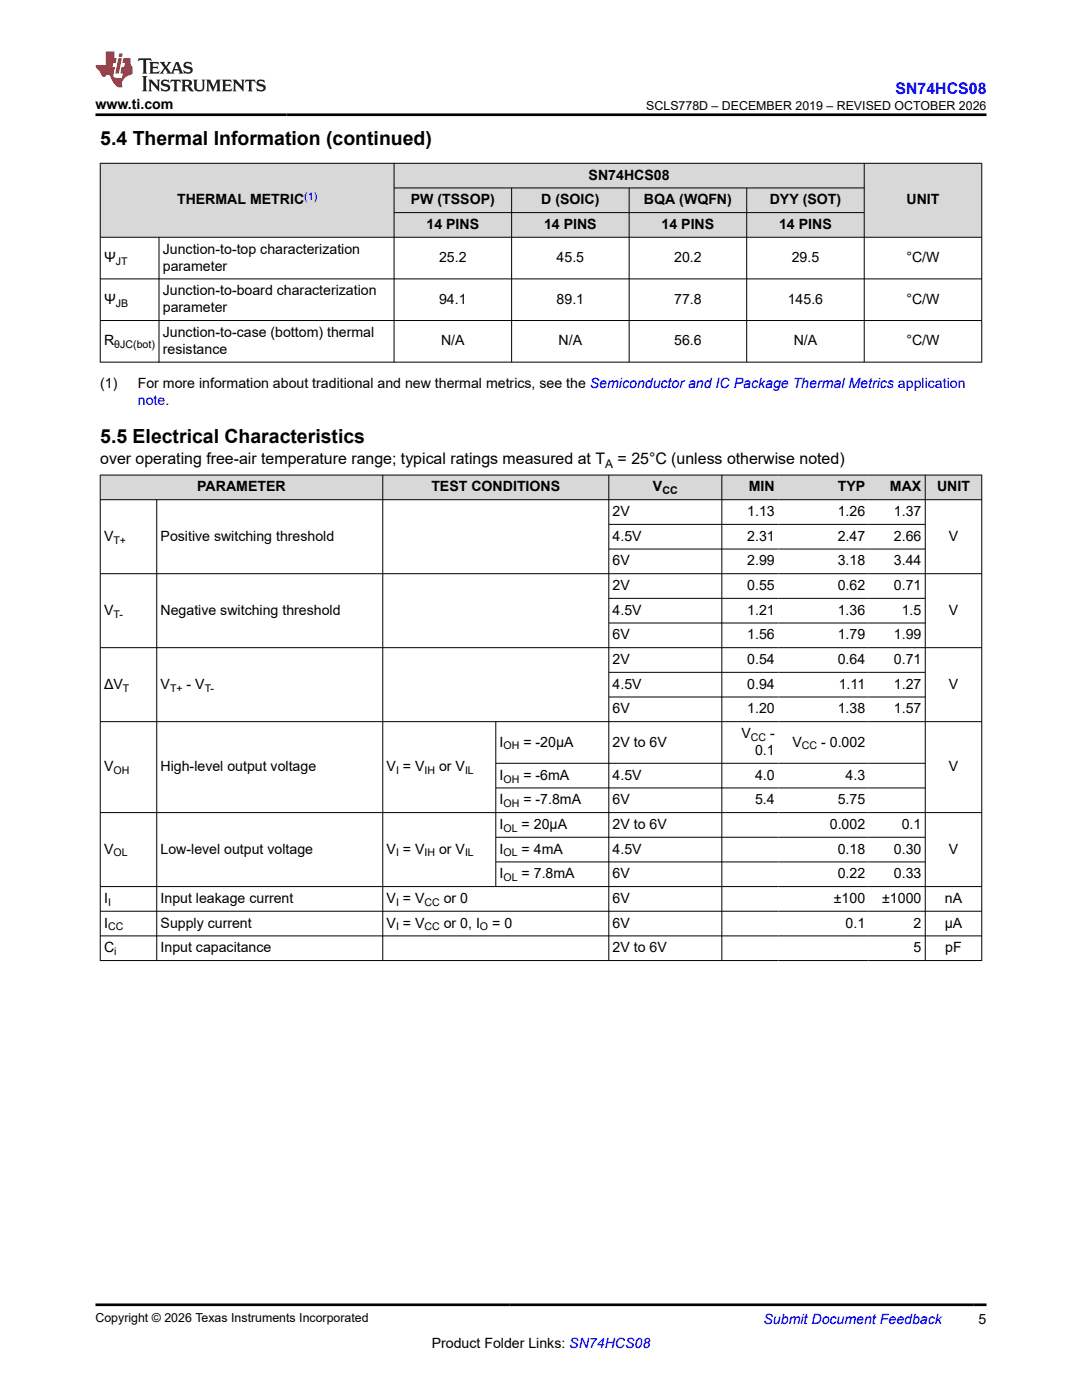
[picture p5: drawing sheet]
<svg xmlns="http://www.w3.org/2000/svg" width="216mm" height="279mm" viewBox="0 0 216 279" stroke-linecap="round" stroke-linejoin="round" font-family="sans-serif">
<defs><g id="words">
<g font-size="3.9">
<text x="20" y="28.8">5.4 Thermal Information (continued)</text>
<text x="20" y="88.3">5.5 Electrical Characteristics</text>
</g>
<text font-size="3.2" fill="#00f" x="178.7" y="18.7">SN74HCS08</text>
<g font-size="3.2">
<text x="20" y="92.7">over operating free-air temperature range; typical ratings measured at T</text>
<text x="123.2" y="92.7">= 25°C (unless otherwise noted)</text>
</g>
<g font-size="2.8">
<text x="19.1" y="21.8">www.ti.com</text>
<text x="117.5" y="35.9">SN74HCS08</text>
<text x="35.3" y="40.8">THERMAL METRIC</text>
<text x="82" y="40.8">PW (TSSOP)</text>
<text x="108" y="40.8">D (SOIC)</text>
<text x="128.5" y="40.8">BQA (WQFN)</text>
<text x="153.6" y="40.8">DYY (SOT)</text>
<text x="180.9" y="40.8">UNIT</text>
<text x="85.1" y="45.7">14 PINS</text>
<text x="108.6" y="45.7">14 PINS</text>
<text x="132" y="45.7">14 PINS</text>
<text x="155.5" y="45.7">14 PINS</text>
<text x="20.8" y="52.3">Ψ</text>
<text x="32.5" y="50.6">Junction-to-top characterization</text>
<text x="87.6" y="52.3">25.2</text>
<text x="111.1" y="52.3">45.5</text>
<text x="134.5" y="52.3">20.2</text>
<text x="158" y="52.3">29.5</text>
<text x="180.9" y="52.3">°C/W</text>
<text x="32.5" y="54">parameter</text>
<text x="32.5" y="58.9">Junction-to-board characterization</text>
<text x="20.8" y="60.6">Ψ</text>
<text x="32.5" y="62.3">parameter</text>
<text x="87.6" y="60.6">94.1</text>
<text x="111.1" y="60.6">89.1</text>
<text x="134.5" y="60.6">77.8</text>
<text x="157.2" y="60.6">145.6</text>
<text x="180.9" y="60.6">°C/W</text>
<text x="20.8" y="68.9">R</text>
<text x="32.5" y="67.2">Junction-to-case (bottom) thermal</text>
<text x="32.5" y="70.6">resistance</text>
<text x="88" y="68.9">N/A</text>
<text x="111.5" y="68.9">N/A</text>
<text x="134.5" y="68.9">56.6</text>
<text x="158.4" y="68.9">N/A</text>
<text x="180.9" y="68.9">°C/W</text>
<text x="20" y="77.4">(1)</text>
<text x="27.5" y="77.4">For more information about traditional and new thermal metrics, see the Semiconductor and IC Package Thermal Metrics application</text>
<text x="39.4" y="98.1">PARAMETER</text>
<text x="86.1" y="98.1">TEST CONDITIONS</text>
<text x="130.3" y="98.1">V</text>
<text x="149.4" y="98.1">MIN</text>
<text x="167.2" y="98.1">TYP</text>
<text x="177.6" y="98.1">MAX</text>
<text x="187" y="98.1">UNIT</text>
<text x="20.8" y="107.9">V</text>
<text x="32" y="107.9">Positive switching threshold</text>
<text x="122.2" y="103">2V</text>
<text x="122.2" y="107.9">4.5V</text>
<text x="149.1" y="103">1.13</text>
<text x="149.1" y="107.9">2.31</text>
<text x="167.1" y="103">1.26</text>
<text x="167.1" y="107.9">2.47</text>
<text x="178.4" y="103">1.37</text>
<text x="178.4" y="107.9">2.66</text>
<text x="189.3" y="107.9">V</text>
<text x="122.2" y="112.8">6V</text>
<text x="149.1" y="112.8">2.99</text>
<text x="167.1" y="112.8">3.18</text>
<text x="178.4" y="112.8">3.44</text>
<text x="122.2" y="117.8">2V</text>
<text x="149.1" y="117.8">0.55</text>
<text x="167.1" y="117.8">0.62</text>
<text x="178.4" y="117.8">0.71</text>
<text x="20.8" y="122.7">V</text>
<text x="32" y="122.7">Negative switching threshold</text>
<text x="122.2" y="122.7">4.5V</text>
<text x="149.1" y="122.7">1.21</text>
<text x="167.1" y="122.7">1.36</text>
<text x="179.9" y="122.7">1.5</text>
<text x="189.3" y="122.7">V</text>
<text x="122.2" y="127.6">6V</text>
<text x="149.1" y="127.6">1.56</text>
<text x="167.1" y="127.6">1.79</text>
<text x="178.4" y="127.6">1.99</text>
<text x="20.8" y="137.5">ΔV</text>
<text x="32" y="137.5">V</text>
<text x="37.2" y="137.5">- V</text>
<text x="122.2" y="132.5">2V</text>
<text x="122.2" y="137.5">4.5V</text>
<text x="149.1" y="132.5">0.54</text>
<text x="149.1" y="137.5">0.94</text>
<text x="167.1" y="132.5">0.64</text>
<text x="167.4" y="137.5">1.11</text>
<text x="178.4" y="132.5">0.71</text>
<text x="178.4" y="137.5">1.27</text>
<text x="189.3" y="137.5">V</text>
<text x="122.2" y="142.4">6V</text>
<text x="149.1" y="142.4">1.20</text>
<text x="167.1" y="142.4">1.38</text>
<text x="178.4" y="142.4">1.57</text>
<text x="99.7" y="149">I</text>
<text x="104.4" y="149">= -20µA</text>
<text x="122.2" y="149">2V to 6V</text>
<text x="147.9" y="147.3">V</text>
<text x="153.7" y="147.3">-</text>
<text x="158.1" y="149">V</text>
<text x="163.9" y="149">- 0.002</text>
<text x="20.8" y="153.9">V</text>
<text x="32" y="153.9">High-level output voltage</text>
<text x="77.1" y="153.9">V = V</text>
<text x="87.6" y="153.9">or V</text>
<text x="99.7" y="155.6">I</text>
<text x="104.4" y="155.6">= -6mA</text>
<text x="122.2" y="155.6">4.5V</text>
<text x="150.7" y="150.7">0.1</text>
<text x="150.7" y="155.6">4.0</text>
<text x="168.7" y="155.6">4.3</text>
<text x="189.3" y="153.9">V</text>
<text x="99.7" y="160.5">I</text>
<text x="104.4" y="160.5">= -7.8mA</text>
<text x="122.2" y="160.5">6V</text>
<text x="150.7" y="160.5">5.4</text>
<text x="167.1" y="160.5">5.75</text>
<text x="99.7" y="165.4">I</text>
<text x="104.1" y="165.4">= 20µA</text>
<text x="122.2" y="165.4">2V to 6V</text>
<text x="165.6" y="165.4">0.002</text>
<text x="179.9" y="165.4">0.1</text>
<text x="20.8" y="170.4">V</text>
<text x="32" y="170.4">Low-level output voltage</text>
<text x="77.1" y="170.4">V = V</text>
<text x="87.6" y="170.4">or V</text>
<text x="99.7" y="170.4">I</text>
<text x="104.1" y="170.4">= 4mA</text>
<text x="122.2" y="170.4">4.5V</text>
<text x="167.1" y="170.4">0.18</text>
<text x="178.4" y="170.4">0.30</text>
<text x="189.3" y="170.4">V</text>
<text x="99.7" y="175.3">I</text>
<text x="104.1" y="175.3">= 7.8mA</text>
<text x="122.2" y="175.3">6V</text>
<text x="167.1" y="175.3">0.22</text>
<text x="178.4" y="175.3">0.33</text>
<text x="20.8" y="180.2">I</text>
<text x="20.8" y="185.1">I</text>
<text x="32" y="180.2">Input leakage current</text>
<text x="32" y="185.1">Supply current</text>
<text x="77.1" y="180.2">V = V</text>
<text x="77.1" y="185.1">V = V</text>
<text x="88.6" y="180.2">or 0</text>
<text x="88.6" y="185.1">or 0, I</text>
<text x="98.2" y="185.1">= 0</text>
<text x="122.2" y="180.2">6V</text>
<text x="122.2" y="185.1">6V</text>
<text x="166.4" y="180.2">±100</text>
<text x="168.7" y="185.1">0.1</text>
<text x="176" y="180.2">±1000</text>
<text x="182.3" y="185.1">2</text>
<text x="188.5" y="185.1">µA</text>
<text x="188.5" y="180.2">nA</text>
<text x="20.8" y="190.1">C</text>
<text x="32" y="190.1">Input capacitance</text>
<text x="122.2" y="190.1">2V to 6V</text>
<text x="182.3" y="190.1">5</text>
<text x="188.6" y="190.1">pF</text>
<text x="86.1" y="269">Product Folder Links: SN74HCS08</text>
<text x="195.3" y="264.2">5</text>
</g>
<g font-size="2.8" fill="#00f">
<text x="27.5" y="80.8">note.</text>
<text x="152.4" y="264.2">Submit Document Feedback</text>
</g>
<g font-size="2.5">
<text x="129" y="21.9">SCLS778D – DECEMBER 2019 – REVISED OCTOBER 2026</text>
<text x="19.1" y="263.9">Copyright © 2026 Texas Instruments Incorporated</text>
</g>
<text font-size="2.4" x="120.8" y="93.3">A</text>
<text font-size="2.1" fill="#00f" x="60.7" y="39.8">(1)</text>
<g font-size="2.1">
<text x="23.1" y="52.9">JT</text>
<text x="23.1" y="61.2">JB</text>
<text x="22.8" y="69.5">θJC(bot)</text>
<text x="132.2" y="98.6">CC</text>
<text x="22.6" y="108.5">T+</text>
<text x="22.6" y="123.3">T-</text>
<text x="24.5" y="138">T</text>
<text x="33.9" y="138">T+</text>
<text x="40.8" y="138">T-</text>
<text x="100.5" y="149.6">OH</text>
<text x="149.8" y="147.9">CC</text>
<text x="160" y="149.6">CC</text>
<text x="22.6" y="154.5">OH</text>
<text x="79" y="154.5">I</text>
<text x="84.7" y="154.5">IH</text>
<text x="92.8" y="154.5">IL</text>
<text x="100.5" y="156.2">OH</text>
<text x="100.5" y="161.1">OH</text>
<text x="100.5" y="166">OL</text>
<text x="22.6" y="170.9">OL</text>
<text x="79" y="170.9">I</text>
<text x="84.7" y="170.9">IH</text>
<text x="92.8" y="170.9">IL</text>
<text x="100.5" y="170.9">OL</text>
<text x="100.5" y="175.9">OL</text>
<text x="21.6" y="180.8">I</text>
<text x="21.6" y="185.7">CC</text>
<text x="79" y="180.8">I</text>
<text x="79" y="185.7">I</text>
<text x="84.7" y="180.8">CC</text>
<text x="84.7" y="185.7">CC</text>
<text x="95.8" y="185.7">O</text>
<text x="22.8" y="190.6">i</text>
</g>
</g></defs>
<g fill="#d8d8d8">
<path d="M20.1 32.6h58.5v14.7h-58.5z" fill-rule="evenodd"/>
<path d="M78.7 32.6h93.7v4.8h-93.7z" fill-rule="evenodd"/>
<path d="M172.5 32.6h23.3v14.7h-23.3z" fill-rule="evenodd"/>
<path d="M78.7 37.6h23.3v4.8h-23.3z" fill-rule="evenodd"/>
<path d="M102.1 37.6h23.4v4.8h-23.4z" fill-rule="evenodd"/>
<path d="M125.6 37.6h23.3v4.8h-23.3z" fill-rule="evenodd"/>
<path d="M149.1 37.6h23.3v4.8h-23.3z" fill-rule="evenodd"/>
<path d="M78.7 42.5h23.3v4.8h-23.3z" fill-rule="evenodd"/>
<path d="M102.1 42.5h23.4v4.8h-23.4z" fill-rule="evenodd"/>
<path d="M125.6 42.5h23.3v4.8h-23.3z" fill-rule="evenodd"/>
<path d="M149.1 42.5h23.3v4.8h-23.3z" fill-rule="evenodd"/>
</g>
<g fill="none" stroke="#000" stroke-width=".2">
<path d="M19.9 32.6h176.1M20 32.5v39.8M78.6 32.5v39.8M78.6 37.5h93.9M102.1 37.5v34.8M125.5 37.5v34.8M149 37.5v34.8M172.4 32.5v39.8M195.9 32.5v39.8M19.9 47.4h176.1M19.9 55.7h176.1M31.7 47.4v24.9"/>
<path d="M78.6 42.4h93.9M19.9 64h176.1M19.9 72.3h176.1"/>
</g>
<g fill="#d8d8d8">
<path d="M20.1 94.9h56.2v4.8h-56.2z" fill-rule="evenodd"/>
<path d="M76.4 94.9h45v4.8h-45z" fill-rule="evenodd"/>
<path d="M121.5 94.9h22.5v4.8h-22.5z" fill-rule="evenodd"/>
<path d="M144.1 94.9h11.2v4.8h-11.2z" fill-rule="evenodd"/>
<path d="M155.3 94.9h18v4.8h-18z" fill-rule="evenodd"/>
<path d="M173.3 94.9h11.3v4.8h-11.3z" fill-rule="evenodd"/>
<path d="M184.7 94.9h11.1v4.8h-11.1z" fill-rule="evenodd"/>
</g>
<g fill="none" stroke="#000" stroke-width=".2">
<path d="M19.9 94.8h176.1M19.9 99.7h176.1M20 94.7v97.1M31.3 99.7v92.1M76.4 94.7v97.1M121.5 94.7v97.1M144 94.7v97.1M184.6 94.7v97.1M195.9 94.7v97.1M19.9 114.5h176.1M121.5 104.7h63.2M121.5 109.6h63.2"/>
<path d="M121.5 119.4h63.2M19.9 129.3h176.1M121.5 124.3h63.2M121.5 134.2h63.2M121.5 139.1h63.2M19.9 144h176.1M98.9 144v33M98.9 152.3h85.8M98.9 157.3h85.8M19.9 162.2h176.1M19.9 176.9h176.1M98.9 167.1h85.8"/>
<path d="M98.9 172h85.8M19.9 181.9h176.1M19.9 186.8h176.1M19.9 191.7h176.1"/>
</g>
<path d="M27.7 11.6l-.2 .6 .5-.2h.6v.1v2.2l-.2 .4h1l-.2-.4v-2.2v-.1h.5l.5 .2-.1-.6zM29.8 12.4l.2 .3v1.6l-.2 .4h1.9l.1-.6a1.08 1.08 0 0 1-1.3 .2v-.7h.6l.4 .2v-.7l-.4 .2h-.6v-.5l.2-.2a1 1 0 0 1 1 .3l-.1-.5zM31.8 12.4l1 1.1-1 1.2h.9l-.2-.2 .4-.8 .5 .8-.2 .2h1.6l-.2-.2 .1-.5h1l.1 .5-.1 .2h.9l-.2-.4-.8-1.9h-.5l-1 2.1-.8-1.1 .9-1h-.8l.2 .2-.5 .6-.3-.6 .1-.2zM35.2 12.8l.4 1h-.8zM36.8 12.5a.65 .65 0 0 0-.2 .7 .65 .65 0 0 0 .6 .5l.7 .1 .1 .3a.79 .79 0 0 1-.7 .4 .79 .79 0 0 1-.7-.5l.1 .7 .2-.1a.93 .93 0 0 0 1.1 0 .93 .93 0 0 0 .4-.9 1.46 1.46 0 0 0-1.2-.6l-.1-.3a1.09 1.09 0 0 1 1.2 .2l-.2-.6-.1 .1-.6-.2zM28.4 15.2l.2 .4v2.2l-.2 .4h1l-.2-.4v-2.2l.2-.4zM29.6 15.9l.2 .4v1.5l-.2 .4h.8l-.3-.4v-1.3l1.7 1.8v-2l.2-.4h-.8l.2 .2 .1 1.1-1.2-1.3zM32.3 16a.65 .65 0 0 0-.2 .8 .65 .65 0 0 0 .7 .4l.6 .2 .1 .2a.79 .79 0 0 1-.7 .4 .79 .79 0 0 1-.7-.5l.1 .7 .2-.1a.93 .93 0 0 0 1.1 .1 .93 .93 0 0 0 .4-1 1.46 1.46 0 0 0-1.2-.5l-.1-.4a1.09 1.09 0 0 1 1.2 .2l-.2-.6-.1 .1-.6-.1zM34.1 15.9l-.1 .6a.63 .63 0 0 1 .7-.3l.1 1.6-.3 .4h1l-.2-.4v-1.6a.66 .66 0 0 1 .8 .3l-.1-.6zM36.2 15.9l.2 .4v1.5l-.2 .4h.9l-.2-.2v-.7h.5l.1 .2a.79 .79 0 0 0 1.2 .6l-1-.9a.61 .61 0 0 0 .6-.6 .61 .61 0 0 0-.5-.7zM36.9 16.2h.2a.47 .47 0 0 1 .5 .1 .47 .47 0 0 1 .1 .5l-.2 .1-.6 .1zM38.5 15.9l.2 .2a2.27 2.27 0 0 0 .4 2 1.04 1.04 0 0 0 1.7-.7v-1.3l.2-.2h-.8l.2 .4v1.1a.6 .6 0 0 1-.6 .6 .6 .6 0 0 1-.6-.6v-1.1l.3-.4zM41.1 15.9l.2 .4v1.5l-.2 .4h.7l-.2-.4v-1.4l.9 1.9 .8-1.9v1.4l-.2 .4h1l-.3-.4v-1.5l.3-.4h-.8l-.7 1.5-.7-1.5zM44.3 15.9l.2 .4v1.5l-.2 .4h1.9l.1-.6a1.09 1.09 0 0 1-1.3 .2v-.7h.6l.4 .2v-.6l-.4 .2h-.6v-.6l.2-.1a1.01 1.01 0 0 1 1 .3l-.1-.6zM46.4 15.9l.3 .4v1.5l-.3 .4h.8l-.2-.4v-1.3l1.6 1.8v-2l.2-.4h-.7l.2 .2v1.1l-1.2-1.3zM49 15.9l-.1 .6a.63 .63 0 0 1 .8-.3v1.6l-.3 .4h1l-.2-.4v-1.6a.66 .66 0 0 1 .8 .3l-.1-.6zM51.4 16a.65 .65 0 0 0-.2 .8 .65 .65 0 0 0 .6 .4l.6 .2 .2 .2a.79 .79 0 0 1-.8 .4 .79 .79 0 0 1-.6-.5l.1 .7 .2-.1a.93 .93 0 0 0 1 .1 .93 .93 0 0 0 .5-1 1.46 1.46 0 0 0-1.3-.5l-.1-.4a1.09 1.09 0 0 1 1.3 .2l-.2-.6-.2 .1-.5-.1z" fill="#231f20"/>
<path d="M21.1 10.3v2.7h-2v.4l.9 1a.95 .95 0 0 0 .9 .9 .59 .59 0 0 1 .6-.4 .59 .59 0 0 1 .5 .3l.4 .8a1.59 1.59 0 0 0 2.1 1.4 1.61 1.61 0 0 1 1-2.3l1-.3-.1-1.5a1.59 1.59 0 0 1-.4-1.7h-1.4l-.2 .9h.5l-.1 .9h-.5l-.2 .9v.3l.4 .1-.2 .9h-.6a.73 .73 0 0 1-1.1-.7l.3-1.5h-.5l.2-.9h.5l.2-.9h-.5v-1.3zM23.6 11.6l-.6 3.1h.7l.6-3.1zM23.8 10.7l-.1 .6h.7l.1-.6z" fill="#ed1c24"/>
<path d="M19.1 22.9h177.8M19.1 260.4h177.8" fill="none" stroke="#000" stroke-width=".53"/>
<use href="#words"/>
</svg>
